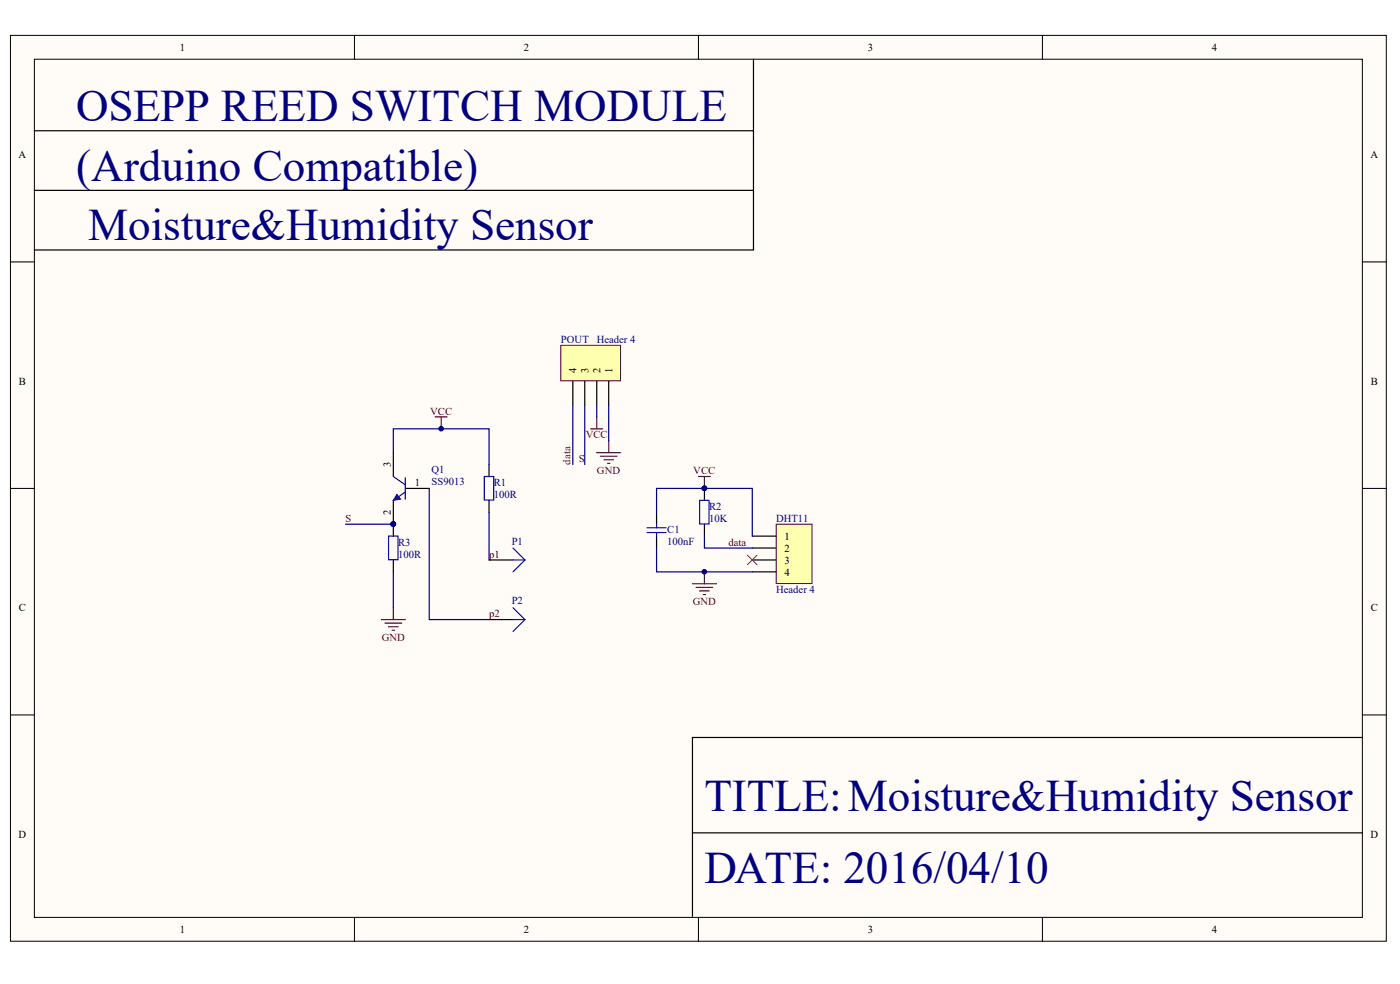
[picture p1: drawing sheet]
<svg xmlns="http://www.w3.org/2000/svg" width="288mm" height="202mm" viewBox="0 0 288 202" stroke-linecap="round" stroke-linejoin="round" font-family="sans-serif">
<defs><g id="words">
<g font-size="9.3" fill="#000080">
<text x="15.7" y="24.9">OSEPP REED SWITCH MODULE</text>
<text x="15.7" y="37.1">(Arduino Compatible)</text>
<text x="18.1" y="49.3">Moisture&amp;Humidity Sensor</text>
<text x="144.8" y="166.7">TITLE:Moisture&amp;Humidity Sensor</text>
<text x="144.8" y="181.4">DATE: 2016/04/10</text>
</g>
<g font-size="2.2">
<text x="37" y="10.5">1</text>
<text x="107.7" y="10.5">2</text>
<text x="178.4" y="10.5">3</text>
<text x="249.2" y="10.5">4</text>
<text x="3.8" y="32.5">A</text>
<text x="281.8" y="32.5">A</text>
<text x="118.5" y="76.6" transform="rotate(-90 118.5 76.6)">4</text>
<text x="121" y="76.6" transform="rotate(-90 121 76.6)">3</text>
<text x="123.5" y="76.6" transform="rotate(-90 123.5 76.6)">2</text>
<text x="125.9" y="76.6" transform="rotate(-90 125.9 76.6)">1</text>
<text x="3.9" y="79.1">B</text>
<text x="281.9" y="79.1">B</text>
<text x="80.4" y="95.9" transform="rotate(-90 80.4 95.9)">3</text>
<text x="85.3" y="99.9">1</text>
<text x="80.4" y="105.8" transform="rotate(-90 80.4 105.8)">2</text>
<text x="161.3" y="110.9">1</text>
<text x="161.3" y="113.3">2</text>
<text x="161.3" y="115.8">3</text>
<text x="161.3" y="118.2">4</text>
<text x="3.9" y="125.6">C</text>
<text x="281.9" y="125.6">C</text>
<text x="3.8" y="172.1">D</text>
<text x="281.8" y="172.1">D</text>
<text x="37" y="191.7">1</text>
<text x="107.7" y="191.7">2</text>
<text x="178.4" y="191.7">3</text>
<text x="249.2" y="191.7">4</text>
</g>
<g font-size="2.2" fill="#000080">
<text x="115.3" y="70.5">POUT</text>
<text x="122.7" y="70.5">Header 4</text>
<text x="88.7" y="97.2">Q1</text>
<text x="88.7" y="99.6">SS9013</text>
<text x="101.5" y="99.9">R1</text>
<text x="101.5" y="102.3">100R</text>
<text x="145.8" y="107.2">10K</text>
<text x="145.8" y="104.8">R2</text>
<text x="159.6" y="107.2">DHT11</text>
<text x="81.9" y="112.1">R3</text>
<text x="105.2" y="111.9">P1</text>
<text x="137.2" y="111.9">100nF</text>
<text x="137.2" y="109.4">C1</text>
<text x="81.9" y="114.6">100R</text>
<text x="105.2" y="124.1">P2</text>
<text x="159.6" y="121.9">Header 4</text>
</g>
<g font-size="2.2" fill="#800000">
<text x="88.4" y="85.2">VCC</text>
<text x="117.3" y="95.4" transform="rotate(-90 117.3 95.4)">data</text>
<text x="120.2" y="93.5" transform="rotate(-180 120.2 93.5)">S</text>
<text x="120.4" y="90">VCC</text>
<text x="122.7" y="97.4">GND</text>
<text x="142.6" y="97.4">VCC</text>
<text x="71" y="107.2">S</text>
<text x="149.8" y="112.1">data</text>
<text x="100.6" y="114.6">p1</text>
<text x="142.4" y="124.3">GND</text>
<text x="78.5" y="131.7">GND</text>
<text x="100.6" y="126.8">p2</text>
</g>
</g></defs>
<g fill="#fffcf8" stroke="#000" stroke-width=".21">
<path d="M2.1 7.3h282.9v186.1h-282.9z"/>
<path d="M7.1 12.2h273v176.3h-273z"/>
</g>
<path d="M72.9 7.3v4.9M143.6 7.3v4.9M214.3 7.3v4.9M2.1 53.8h5M280.2 53.8h4.9M2.1 100.3h5M280.2 100.3h4.9M2.1 146.9h5M280.2 146.9h4.9M72.9 188.5v4.9M143.6 188.5v4.9M214.3 188.5v4.9" fill="none" stroke="#000" stroke-width=".21"/>
<path d="M159.6 107.7h7.4v12.2h-7.4z" fill="#ffffb0" stroke="#800000" stroke-width=".21"/>
<g fill="none" stroke="#000" stroke-width=".25">
<path d="M80.9 93v4.9M100.6 95.4v2.5M80.9 102.8v7.3M80.9 115v2.5M83.3 100.3h5M100.6 115h4.9M100.6 102.8v2.4M135 105.2v2.5M135 110.1v2.5M144.8 100.3v2.5M144.8 107.7v2.4M154.7 110.1h4.9"/>
<path d="M154.7 112.6h4.9M154.7 115h4.9M154.7 117.5h4.9M100.6 127.3h4.9"/>
</g>
<g fill="none" stroke="#800000" stroke-width=".25">
<path d="M89.5 85.6h2.4M90.7 85.6v2.5M143.6 97.9h2.5M144.8 97.9v2.4M142.4 119.9h4.9M144.8 117.5v2.4M78.4 127.3h4.9M79.2 128h3.4M79.9 128.7h2M80.6 129.5h.5M80.9 124.8v2.5M143.1 120.7h3.5"/>
<path d="M143.9 121.4h1.9M144.6 122.1h.5"/>
</g>
<g fill="#000080" stroke="#000080" stroke-width=".21">
<circle cx="144.8" cy="100.3" r=".47"/>
<circle cx="144.8" cy="117.5" r=".47"/>
<circle cx="80.9" cy="107.7" r=".47"/>
<circle cx="90.7" cy="88.1" r=".47"/>
</g>
<g fill="none" stroke="#00f" stroke-width=".25">
<path d="M80.9 97.9l2.4 1.7M83.3 98.1v4.4M99.6 97.9h1.9v4.8h-1.9zM79.9 110.1h1.9v4.9h-1.9zM83.3 101.1l-2.4 1.7M105.5 112.6l2.4 2.4M105.5 115h2.4M107.9 115l-2.4 2.5M133 108.4h4M133 109.4h4M135 107.7v.7M135 109.4v.7"/>
<path d="M143.9 102.8h1.9v4.8h-1.9zM105.5 124.8l2.4 2.5M105.5 127.3h2.4M107.9 127.3l-2.4 2.4"/>
</g>
<path d="M80.9 93v-4.9h19.7v7.3M71 107.7h9.9M80.9 117.5v7.3M88.3 100.3v27h12.3M100.6 105.2v9.8M135 112.6v4.9h19.7M135 105.2v-4.9h19.7v9.8M144.8 110.1v2.5h9.9" fill="none" stroke="#000080" stroke-width=".25"/>
<path d="M153.7 114.1l2 1.9M155.7 114.1l-2 1.9" fill="none" stroke="#f00" stroke-width=".21"/>
<path d="M81.6 101.6l.8 .9-1.5 .3z" fill="#00f" stroke="#00f" stroke-width=".21"/>
<path d="M115.3 70.9h12.3v7.3h-12.3z" fill="#ffffb0" stroke="#800000" stroke-width=".21"/>
<path d="M154.9 12.2v14.7h-147.8M154.9 26.9v12.2h-147.8M154.9 39.1v12.3h-147.8M117.8 78.3v4.9M120.2 78.3v4.9M122.7 78.3v4.9M125.2 78.3v4.9M280.2 151.5h-137.8v36.7M142.4 171.1h137.8" fill="none" stroke="#000" stroke-width=".25"/>
<path d="M121.5 88.1h2.4M122.7 85.6v2.5M122.7 93h4.9M123.4 93.7h3.5M124.2 94.5h1.9M124.9 95.2h.5M125.2 90.5v2.5" fill="none" stroke="#800000" stroke-width=".25"/>
<path d="M117.8 83.2v12.2M120.2 83.2v12.2M122.7 83.2v2.4M125.2 83.2v7.3" fill="none" stroke="#000080" stroke-width=".25"/>
<use href="#words"/>
</svg>
